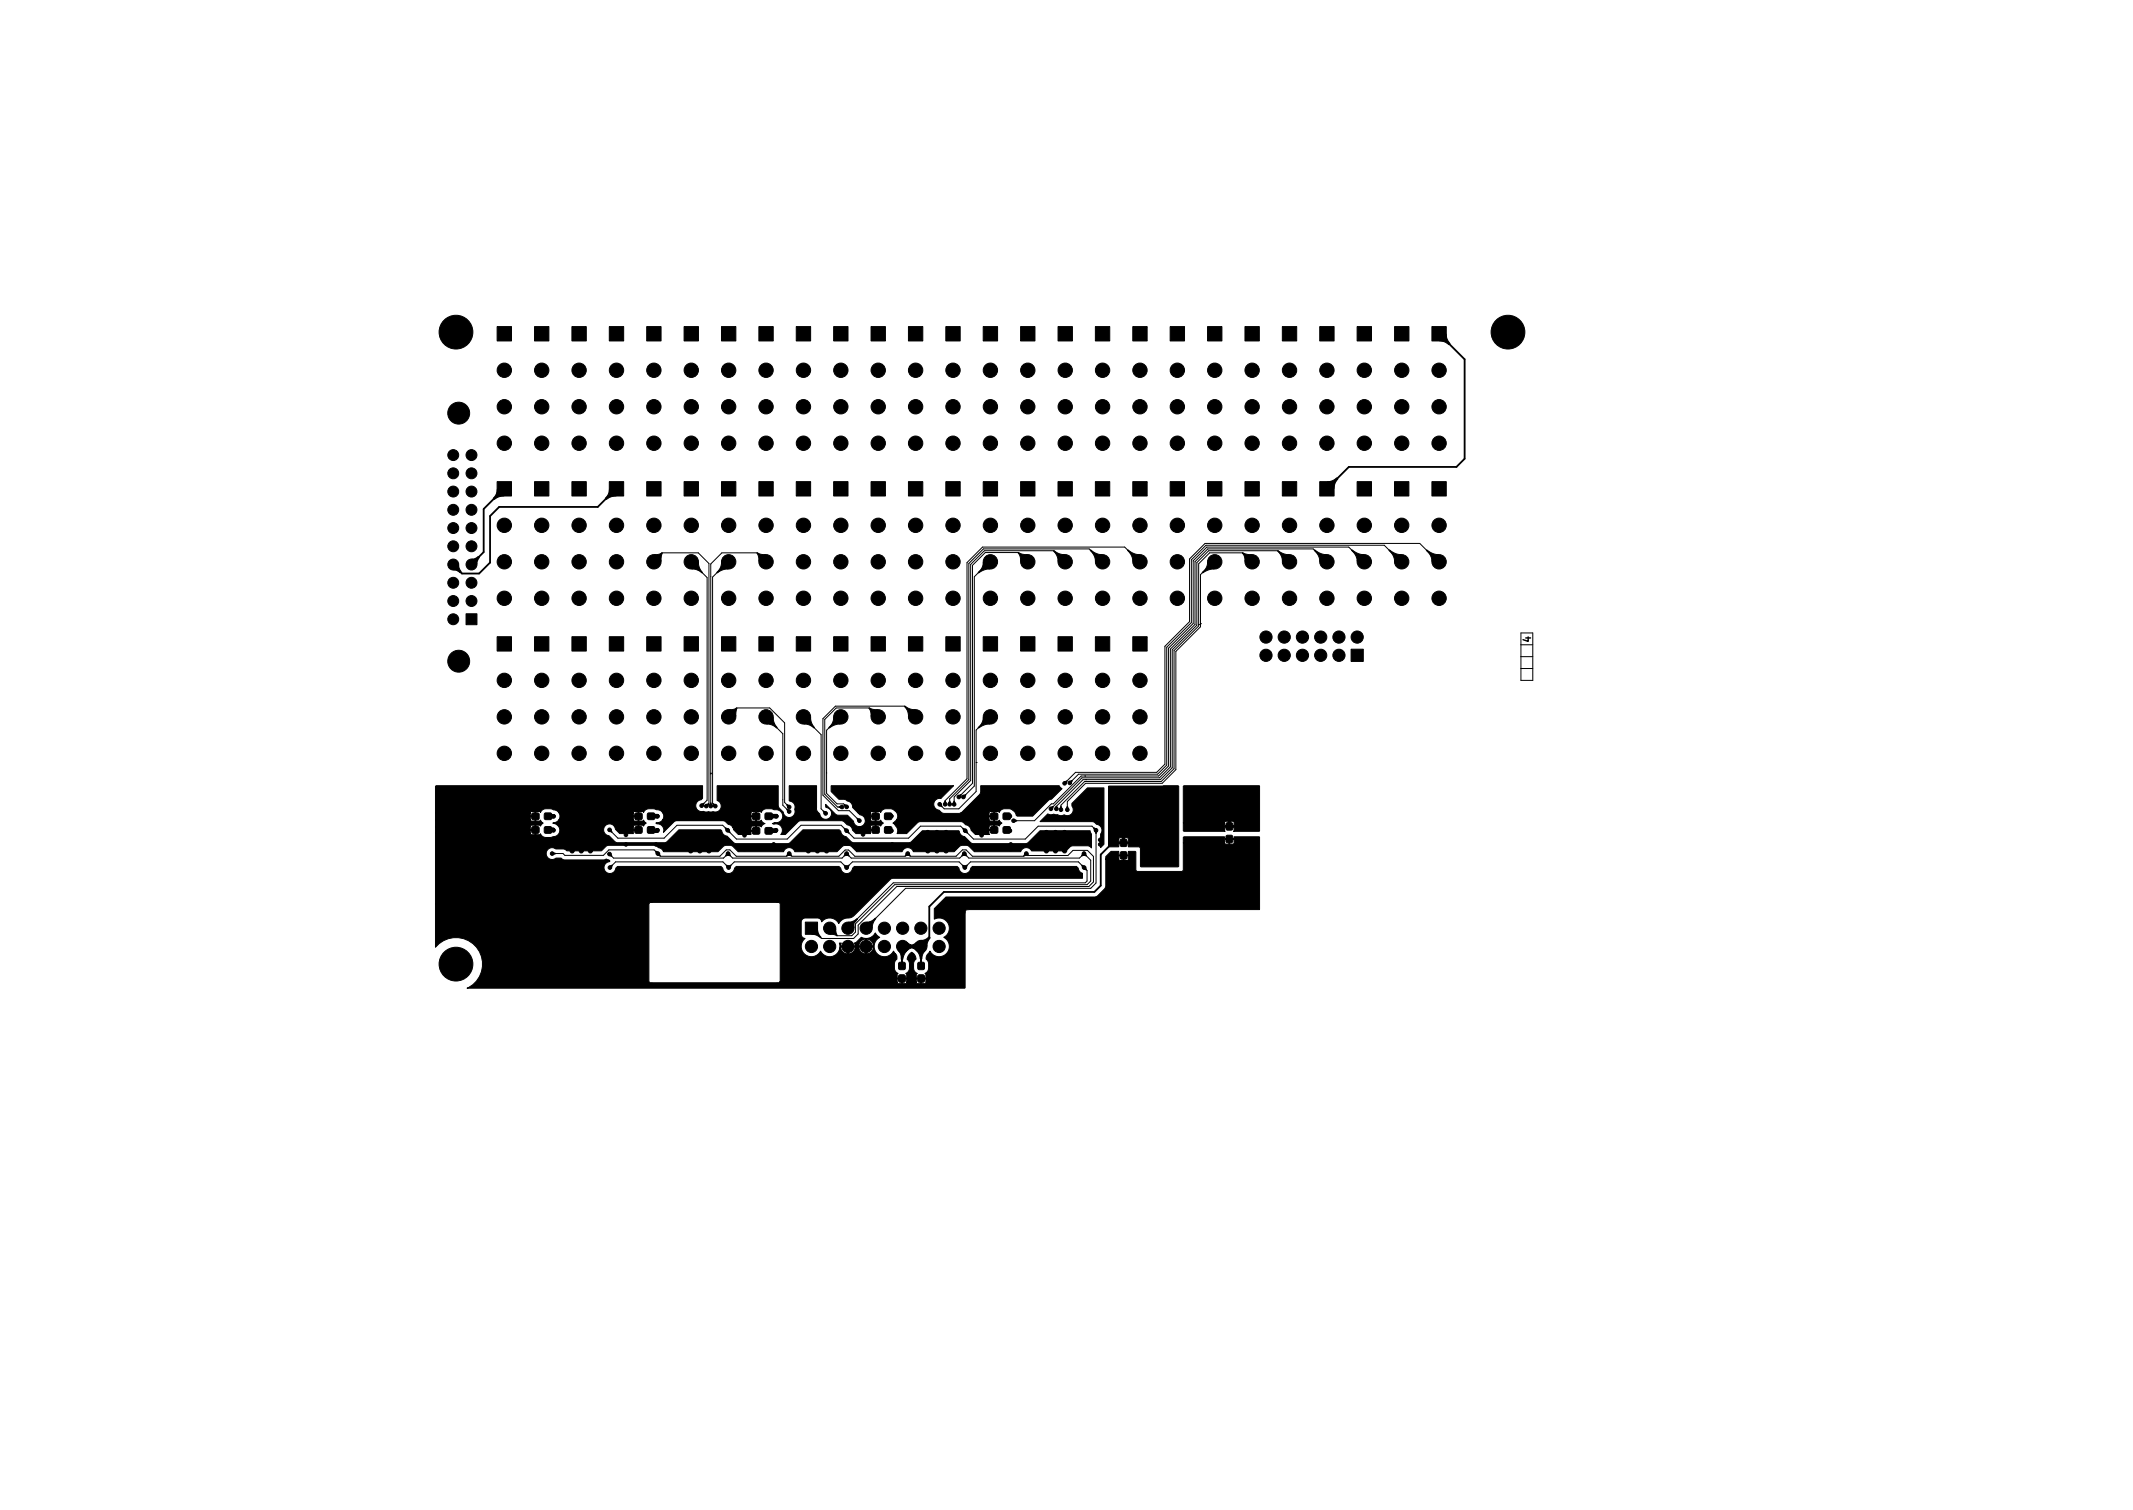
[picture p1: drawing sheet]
<svg xmlns="http://www.w3.org/2000/svg" width="297mm" height="210mm" viewBox="0 0 297 210" stroke-linecap="round" stroke-linejoin="round" font-family="sans-serif">
<defs><g id="words">
<text font-size="1.4" x="213.2" y="89.4" transform="rotate(-90 213.2 89.4)">4</text>
</g></defs>
<g fill="#000" stroke="#000" stroke-width=".14">
<path d="M69.2 45.5h2v2h-2zM74.4 45.5h2v2h-2zM79.6 45.5h2v2h-2zM84.9 45.5h2v2h-2zM90.1 45.5h2v2h-2zM95.3 45.5h2v2h-2zM100.5 45.5h2v2h-2zM105.7 45.5h2v2h-2zM110.9 45.5h2v2h-2zM116.1 45.5h2v2h-2zM121.3 45.5h2v2h-2zM126.5 45.5h2v2h-2z"/>
<path d="M131.7 45.5h2v2h-2zM136.9 45.5h2v2h-2zM142.1 45.5h2v2h-2zM147.3 45.5h2v2h-2zM152.5 45.5h2v2h-2zM157.8 45.5h1.9v2h-1.9zM163 45.5h2v2h-2zM168.2 45.5h2v2h-2zM173.4 45.5h2v2h-2zM178.6 45.5h2v2h-2zM183.8 45.5h2v2h-2zM189 45.5h2v2h-2z"/>
<path d="M194.2 45.5h2v2h-2zM199.4 45.5h2v2h-2zM200.1 46.2h.1l1.1 .3 .2 .7 .4 .7-.1 .1-.6-.4-.8-.2zM62.9 78.5l.1-.1 .8 .2 .4 1-.2 .1-.3-.2-.6-.2zM65.7 77.9l.5-.2 .4-.2 .1 .1-.3 1-.9 .2-.1-.1zM69.2 67.1h2v2h-2zM69.3 68.1l1.2-.3-.3 1.2-.7 .2-.7 .3-.1-.1 .4-.5zM74.4 67.1h2v2h-2zM79.6 67.1h2v2h-2zM84.9 67.1h2v2h-2zM84.9 68.1l1.2-.3h.1l-.3 1.2-.7 .2-.8 .3-.1-.1 .4-.5zM90.1 67.1h2v2h-2z"/>
<path d="M91.1 77.3l1.1-.3-.2 1.2-1.2 .3zM95.3 67.1h2v2h-2zM96 78v-.1l1.2 .3 .2 .9 .4 .7-.6-.4-.9-.3zM100.5 67.1h2v2h-2zM100.6 78.2l1.1-.3 .1 .1-.3 1.1-1 .3-.7 .4 .5-.7zM105.4 77l1.3 .3 .3 1.2h-.1l-1.1-.3zM105.7 67.1h2v2h-2zM110.9 67.1h2v2h-2zM116.1 67.1h2v2h-2zM121.3 67.1h2v2h-2zM126.5 67.1h2v2h-2zM131.7 67.1h2v2h-2z"/>
<path d="M136.9 67.1h2v2h-2zM137 78.2l1.1-.3 .1 .1-.3 1.1-.9 .3-.8 .4 .5-.7zM141.8 76.9l1.3 .4 .3 1.2-1.2-.3-.2-.8zM142.1 67.1h2v2h-2zM146.7 76.7l.7 .4 .9 .2 .3 1.2-1.2-.3-.2-.9zM147.3 67.1h2v2h-2zM151.8 76.6l.8 .4 .9 .3 .3 1.2-1.2-.3-.3-.9zM152.5 67.1h2v2h-2zM157 76.6l.8 .4 1 .3 .3 1.2h-.1l-1.2-.3-.3-.9zM157.8 67.1h1.9v2h-1.9zM163 67.1h2v2h-2zM168.2 67.1h2v2h-2z"/>
<path d="M168.3 78.2l1.1-.3 .1 .1-.3 1.1-1 .3-.8 .4 .5-.7zM173 77l1.4 .3 .3 1.2h-.1l-1.1-.3-.2-.8zM173.4 67.1h2v2h-2zM177.9 76.7l.7 .4 1 .2 .3 1.2h-.1l-1.1-.3-.3-.9zM178.6 67.1h2v2h-2zM183 76.6l.8 .4 1 .3 .3 1.2h-.1l-1.1-.3-.3-.9zM183.8 67.1h2v2h-2zM184.8 67.2l.8-.3 .5-.3h.2l-.4 .8-.2 .7-1.1 .3-.1-.1zM188.2 76.6l.8 .4 1 .3 .3 1.2h-.1l-1.1-.3-.3-.9zM189 67.1h2v2h-2zM193.4 76.6l.8 .4 1 .3 .3 1.2h-.1l-1.1-.3-.3-.9zM194.2 67.1h2v2h-2z"/>
<path d="M198.6 76.6l.8 .4 1 .3 .3 1.2h-.1l-1.1-.3-.3-.9zM199.4 67.1h2v2h-2zM64.9 85.5h1.5v1.5h-1.5zM69.2 88.7h2v2h-2zM74.4 88.7h2v2h-2zM79.6 88.7h2v2h-2zM84.9 88.7h2v2h-2zM90.1 88.7h2v2h-2zM95.3 88.7h2v2h-2zM100.5 88.7h2v2h-2zM101.5 98.9l1.1-.3-.2 1.2-1.2 .3v-.1zM105.7 88.7h2v2h-2z"/>
<path d="M106.4 99.6l.1-.1 1.1 .3 .2 .9 .4 .7-.6-.4-.9-.3zM110.9 88.7h2v2h-2zM111.6 99.6l.1-.1 1.1 .3 .2 .9 .4 .7-.6-.4-.9-.3zM116.1 88.7h2v2h-2zM116.2 99.8l1.1-.3 .1 .1-.3 1.1-1 .3-.7 .4 .5-.7zM121 98.6l1.3 .3 .3 1.1-.1 .1-1.1-.3zM121.3 88.7h2v2h-2zM126 98.3l.6 .4 .9 .2 .3 1.1-.1 .1-1.1-.3-.3-.9zM126.5 88.7h2v2h-2zM131.7 88.7h2v2h-2zM136.9 88.7h2v2h-2zM137 99.8l1.1-.3 .1 .1-.3 1.1-.9 .3-.8 .4 .5-.7z"/>
<path d="M142.1 88.7h2v2h-2zM147.3 88.7h2v2h-2zM152.5 88.7h2v2h-2zM157.8 88.7h1.9v2h-1.9zM188.1 90.4h1.8v1.7h-1.8zM74.1 115.2l.9-.1 .1 .2-.1 .7h-.1h-.8l-.1-.2zM74.1 113.3l.9-.1 .1 .2-.1 .6-.1 .1h-.8l-.1-.2zM75.9 115.2l.9-.1v.2v.7h-.2h-.7l-.1-.2zM75.9 113.3l.9-.1v.2v.6l-.2 .1h-.7l-.1-.2zM76.9 118.8l.2-.1 .2 .1v.1l-.2 .1-.2-.1zM84.8 119l.1-.1h.2l.1 .3h-.3zM84.8 115.6l.1-.1 .2 .1 .1 .2h-.3z"/>
<path d="M88.5 115.2l.9-.1v.2v.7h-.2h-.7l-.1-.2zM88.5 113.3l.9-.1v.2v.6l-.2 .1h-.7l-.1-.2zM90.2 115.2l.9-.1 .1 .2-.1 .7h-.1h-.8l-.1-.2zM90.2 113.3l.9-.1 .1 .2-.1 .6-.1 .1h-.8l-.1-.2zM91.3 118.6h.3l.1 .2-.1 .1-.2-.1zM91.7 118.8l.2 .1v.3l-.3-.1v-.2zM60.6 109.5l.1-.1h37.1v1.8l-.2 .2a.83 .83 0 0 0-.7 1 .83 .83 0 0 0 1.1 .6l.3 .1 1-.1a.82 .82 0 0 0 1.1-.5 .82 .82 0 0 0-.5-1v-2.1h8.5v2.8l.2 .4 .5 .5a.85 .85 0 0 0 1.1 .7 .85 .85 0 0 0 .5-1.2 .93 .93 0 0 0-.8-1.1v-2.1h3.8v3.3l.5 .6a.83 .83 0 0 0 .8 .8 .83 .83 0 0 0 .8-.8 .83 .83 0 0 0-.7-.9l-.1-.4 1.4 1.4 .4 .1h1.2l.9 .9a.82 .82 0 0 0 .9 .7h1.4l.1 .4h.6l-.1-.6h-.5l-.1 .2h-1.4a.81 .81 0 0 0 .7-1h.7l.1 .2h.5l.1-.6h-.6l-.1 .4h-.7a.82 .82 0 0 0-.7-.6l-.3-.3h1.7l.1 .4h.6v-.6h-.5l-.2 .2h-1.7l-.7-.7a.95 .95 0 0 0-.9-1l-.3-.2h-.8l-1.1-1.1v-.8h17.1l-1.7 1.8a.82 .82 0 0 0-1.1 .7 .82 .82 0 0 0 .8 .9l.6 .5 6.3-.1 .1 .4h.6l-.1-.6h-.5l-.1 .2h-3.9l2.7-2.6 .1-.4v-.8h10.9l.4 .4-1.5 1.5-.4 .2-2.2 2.1h-2.1l-.2-.1a1.21 1.21 0 0 0-1-.9l-.9 .1-.4 .4-.2-.1h-.5v1.3h.5l.2-.1 .3 .4-.3 .4-.2-.1h-.4l-.1 .7h-.7l-.1 .4 .1 .2h-2l-.6-.6-.2-.5h2.7l.1 .4h.6l-.1-.6h-.5l-.1 .2h-2.7l-.5-.2-.4-.4-.3-.1h-5.7l-.4 .2-1.4 1.5h-1.4a1.24 1.24 0 0 0-.6-1.5l.6-.5h12.8l.2 .2h.5v-.6h-.6l-.1 .4h-12.8l.1-.1a1.07 1.07 0 0 0-1-1.4l-.9 .1-.5 .4-.1-.1h-.5v1.3h.5l.1-.1 .4 .4-.4 .4-.1-.1h-.5v.7h-.7l-.1 .5h-2l-.5-.5a.82 .82 0 0 0-.7-.7l-.5-.5-.4-.1h-5.7l-.3 .2-1.7 1.7h-.7l.1-.1a.89 .89 0 0 0 0-1 .89 .89 0 0 0-1-.3l-.2-.1 .2-.1a.95 .95 0 0 0 1-.4 .95 .95 0 0 0 0-1.2 1.09 1.09 0 0 0-1-.3l-.3-.1h-.9l-.4 .2-.2 .3-.1-.1h-.5v1.3h.5l.1-.1 .2 .3 .3 .2-.3 .2-.2 .3-.1-.2h-.5v.8h-.8v.4h-1.8l-.6-.7-.1-.3h2.5v.4h.6v-.6h-.5l-.1 .2h-2.5l-.2-.2-.5-.2-.4-.4-.4-.1h-6.4l-.4 .2-1.4 1.4a.97 .97 0 0 0-1-1.2l-.1-.1h.1a1.01 1.01 0 0 0 .9-.5h12.3l.1 .2h.5v-.6h-.6v.4h-12.3l.1-.4-.1-.5h12.3v.4h.6v-.6h-.5l-.1 .2h-12.3a.93 .93 0 0 0-.9-.5l-.3-.1h-.9l-.4 .2-.2 .3-.1-.1h-.5v1.3h.5l.1-.1 .4 .4-.4 .4-.1-.1h-.5v.7h-.8v.5h-1.9l-.6-.6-.1-.4h2.6v.4h.7l-.1-.6h-.5l-.1 .2h-2.6a.82 .82 0 0 0-1.4 0 .82 .82 0 0 0 .6 1.3l.8 .8 .3 .1h6.6l.4-.1 1.6-1.7h5.9l.1 .2a.82 .82 0 0 0 .8 .7l.8 .9 .3 .2h7.2l.5-.2 1.7-1.8h5.1l.2 .3a.82 .82 0 0 0 .7 .7l.8 .7 .3 .1h7.6l.5-.1 1.5-1.5h5h.1a.82 .82 0 0 0 .7 .8l.8 .8 .3 .2h7.4l.4-.2 1.6-1.6h7l.2 .4v2l-.4-.3h-2.2l-.3 .1-.6 .6h-4.8a.82 .82 0 0 0-.8-.5 .82 .82 0 0 0-.8 .6h-6.4l-.8-.8-.4-.1-.8 .1-.8 .8h-5.7l-.1-.1a.82 .82 0 0 0-.8-.5 .82 .82 0 0 0-.7 .6h-6.3l-.8-.8-.3-.1-.9 .1-.7 .8h-5.9l-.1-.1a.82 .82 0 0 0-.8-.5 .82 .82 0 0 0-.7 .6h-6.3l-.8-.8-.4-.1-.8 .1-.8 .8h-7.6l-.3-.4-1-.5h-6.4l-.4 .2-.5 .6h-4.9l-.4-.3h-1.1l-.1-.1a.83 .83 0 0 0-1.2 .8 .83 .83 0 0 0 1.3 .6h.7l.6 .2h5.4a.6 .6 0 0 1 .8 .2 1.13 1.13 0 0 0-.8 .8 .83 .83 0 0 0 .8 .9 .83 .83 0 0 0 .9-.7l.2-.3h14.4l.2 .3a.83 .83 0 0 0 .9 .7 .83 .83 0 0 0 .8-.7l.2-.3h14.3l.3 .3a.83 .83 0 0 0 .8 .7 .83 .83 0 0 0 .8-.7l.3-.3h14.3l.2 .3a.83 .83 0 0 0 .9 .7 .83 .83 0 0 0 .8-.7l.2-.3h14.5l.3 .3 .1 .4 .4 .3v.7h-26.4l-.4 .2-5 5.1-.5 .2-.7 .1a1.41 1.41 0 0 0-.9 .7 1.42 1.42 0 0 0-2.4-.2 .57 .57 0 0 0-.6-.6h-1.7l-.4 .2-.1 .4v1.7a.57 .57 0 0 0 .5 .6 1.43 1.43 0 0 0 0 2.2 1.43 1.43 0 0 0 2.2-.5 1.42 1.42 0 0 0 1.5 .8 1.42 1.42 0 0 0 1.1-1.2h.2l.3 .5 .5 .3h.1v-.9h.1v.9h.2l.5-.3 .3-.5h.5l.3 .5 .5 .3h.2v-.9h.1v.9h.1l.4-.1 .3-.3 .1-.5h-2v.1h-.5v-.1h-2v.1h-.2v-.7h.3l-.1 .4h2v-.1h.5v.1h1v-.9h.1v.9h.9v-.1a1.06 1.06 0 0 0-1-.8 1.06 1.06 0 0 0-1 .8h-.5l-.1-.3 .3-.2 .6-.6a1.42 1.42 0 0 0 2-.6l.6 .6a1.43 1.43 0 0 0-.3 2.3 1.43 1.43 0 0 0 2.2-.4l.5 .8v.3l-.3 .6v.7l.1 .4 .4 .3-.2 .2 .1 .5 1.3-.1v-.4l-.2-.2 .3-.1 .2-.5v-.8l-.1-.3a.52 .52 0 0 1 .1-.8l.4-.4 .4 .4a.64 .64 0 0 1-.1 .9l-.1 1 .3 .5 .2 .1-.1 .2v.4l1.3 .1v-.5l-.1-.2 .3-.1 .2-.5v-.8l-.1-.3a.64 .64 0 0 1 0-1l.3-.4a1.43 1.43 0 0 0 2.3 .4 1.43 1.43 0 0 0-.4-2.3 1.43 1.43 0 0 0 .6-1.9 1.43 1.43 0 0 0-1.9-.6v-1.5l1.6-1.6 21-.1 1.1-1 .2-.4v-3.8h1.8l.1 .2h.5v-.6h.1l.1 .6h.4l.1-.1v-.5h-1.3v.4h-1.8v-.3l.7-.8h1.1v.5h1.3v-.5h1l.1 .1v2.6l.2 .1h6.2l.2-.1v-3.9h5.7l.1 .2h.5v-.6h.2v.6h.4l.2-.2-.1-.4h-1.2l-.1 .4h-5.7v-.7l.1-.1h5.6l.1 .3h1.2l.1-.3 3.5 .1v10.1h-40.8l-.2 .1v.4l-.1 10.4h-69.3a3.7 3.7 0 0 0 1.4-5.6 3.7 3.7 0 0 0-5.8-.1v-6h29.8v10.7l.1 .2h34.4l.2 .2h.4v-.7h.2v.7h.5l.1-.2h1.3l.1 .2h.5v-.7h.1l.1 .7h.4l.1-.2v-.5h-1.2l-.1 .5h-1.3l-.1-.5h-1.2l-.1 .5h-16.4l.1-.2v-10.7l-.1-.2-17.5-.1-.5 .1-.1 .2h-29.8v-9.9h13.2l.2 .2h.5v-.6h-.6l-.1 .4h-13.2v-.9h13.2l.1 .4h.6v-.6h-.5l-.2 .2h-13.2v-1h13.2l.2 .2h.5v-.6h-.6l-.1 .4h-13.2v-.9h13.2l.1 .4h.6v-.6h.1v1.3h.5l.2-.1 .3 .4-.3 .4-.2-.1h-.5v1.3h.5l.2-.1 .2 .3 .4 .2h1a.97 .97 0 0 0 1.1-1 .97 .97 0 0 0-1-1l.6-.2 .2-.3h10.4l.2 .2h.5v-.6h-.7v.4h-10.4l.2-.4-.2-.5h10.4v.4h.7v-.6h-.5l-.2 .2h-10.4l-.4-.4-.6-.2h-.8l-.4 .1-.3 .4-.2-.1h-1.1l-.2 .2h-13.2zM97.7 112l.3-.2v.1l-.1 .3h-.2v-.1zM98.4 112l.2-.1 .1 .1-.1 .2-.2 .1-.1-.1zM98.9 111.8h.1l.1 .3-.1 .1h-.1l-.1-.1zM99.3 112h.3l.1 .2-.1 .1-.2-.1zM101.1 115.3l.2 .1 .1 .2h-.1h-.2z"/>
<path d="M101.2 118.9l.2-.1v.1v.2l-.3 .1v-.1zM101.3 115.6h.1h.2l.1 .3-.3-.1zM101.4 118.9v-.1l.2 .1 .1 .2h-.3zM104.8 115.3h.9l.1 .2v.6l-.2 .1-.7-.1-.1-.2zM104.8 113.3l.9-.1 .1 .2v.6l-.2 .1h-.7l-.1-.2zM106.6 115.3h.9l.1 .2-.1 .6-.2 .1-.7-.1-.1-.2zM106.6 113.3l.9-.1 .1 .2-.1 .6-.2 .1h-.7l-.1-.2zM109.6 112.1h.3v.2v.1h-.2zM109.6 112.7l.3 .1v.2h-.2zM109.7 118.9l.2-.1v.1v.2l-.3 .1v-.1zM109.9 118.9v-.1l.2 .1 .1 .2h-.3zM114.6 113h.4v.2l-.1 .1h-.1z"/>
<path d="M116.8 112.3l.3-.1 .2 .1v.1l-.2 .1zM117.6 115.4h.3v.2v.1h-.2zM117.6 112.1h.3l.1 .2-.1 .1-.2-.1zM117.7 118.9l.2-.1v.1v.2l-.3 .1v-.1zM117.9 115.7v-.1l.2 .1 .1 .3-.3-.1zM117.9 118.9v-.1l.2 .1 .1 .2h-.3zM119.3 114h.4v.2l-.1 .1h-.1zM121.5 115.2l.9-.1 .1 .2-.1 .7h-.2h-.7l-.1-.2zM121.5 113.3l.9-.1 .1 .2-.1 .6-.2 .1h-.7l-.1-.2zM123.2 115.2l.9-.1 .1 .2v.7h-.2h-.8v-.2zM123.2 113.3l.9-.1 .1 .2v.6l-.2 .1h-.8v-.2zM126.2 118.9l.2-.1 .1 .1-.1 .2-.3 .1v-.1z"/>
<path d="M126.4 118.9v-.1l.2 .1 .2 .2h-.4zM130.8 112l.1-.1 .2 .1 .1 .3-.3-.1zM131.6 111.6h.1l.1 .2-.1 .2h-.1l-.1-.2zM132.2 111.6h.1l.1 .2-.1 .2h-.1l-.1-.2zM132.8 111.6h.1l.1 .2-.1 .2h-.1l-.1-.2zM133.5 110.7l.3-.1 .1 .1-.1 .3h-.2l-.1-.1zM134.1 115.4h.3l.1 .2-.1 .1h-.2zM134.1 118.9l.1-.1 .1 .1v.2l-.3 .1-.1-.1zM134.2 110.7l.2-.1 .1 .1-.1 .3h-.2l-.1-.1zM134.2 118.9l.1-.1 .2 .1 .1 .2h-.3zM134.4 115.7l.1-.1 .1 .1 .2 .3-.4-.1zM138 115.2l.9-.1 .1 .2-.1 .7h-.2h-.7l-.1-.2z"/>
<path d="M138 113.3l.9-.1 .1 .2-.1 .6-.2 .1h-.7l-.1-.2zM139.7 115.2l.9-.1 .1 .2v.7h-.2h-.7l-.1-.2zM139.7 113.3l.9-.1 .1 .2v.6l-.2 .1h-.7l-.1-.2zM141.1 114.2l.2-.1 .3 .2-.3 .1-.2-.1zM142.7 118.9l.2-.1 .1 .1-.1 .2-.3 .1v-.1zM142.9 118.9l.1-.1 .1 .1 .1 .2h-.3zM146.4 112.4l.2-.1h.1l-.1 .3-.2 .1-.1-.1zM147.1 112.3l.2 .1-.1 .2h-.1l-.1-.1zM147.7 112.3h.1l.1 .3-.1 .2h-.1l-.1-.2zM148.3 108.8l.2-.1 .1 .1-.1 .3h-.2l-.1-.1zM148.6 112.3h.1l.1 .3-.1 .2h-.1l-.1-.2zM149 108.8l.2-.1h.1l-.1 .3-.2 .1-.1-.1z"/>
<path d="M150.7 118.9l.2-.1 .1 .1-.1 .2-.2 .1-.1-.1zM150.9 118.9l.1-.1 .2 .1 .1 .2h-.3zM152.3 115.3l.3 .1 .1 .2h-.1h-.2zM152.6 115.6h.1l.1 .2-.1 .2-.2-.2zM144.8 114.4l1.1-1.1 .4 .1h.4h.5a1.29 1.29 0 0 0 1 .1 .83 .83 0 0 0 1.1-.2 .83 .83 0 0 0 0-1.1v-.3l2.1-2.2h2.3v7.9l-.4 .4v-1.9a.82 .82 0 0 0-.6-1.3 .76 .76 0 0 0-.7-.4zM156.1 118.7l.6-.1 .2 .1v.7v.2h-.7l-.2-.1zM156.1 116.9l.6-.1 .2 .1v.7v.2l-.7 .1-.2-.1zM154.4 109.5l9.7-.1v.1v11.1v.1h-5.2l-.1-.1v-2.5l-.1-.2h-1.6v-.4h-1.3v.4h-1.3l-.1-.1v-1h1.4v.4h.5v-.5h.3v.5h.5v-.4l-.1-.2h-1l-.2 .2h-1.4zM170.8 116.4l.6-.1 .2 .1 .1 .7-.1 .2h-.6h-.2zM170.8 114.6l.6-.1 .2 .1 .1 .8-.1 .1-.6 .1-.2-.1zM164.8 109.5l.1-.1h10.5v6.3l-3.6 .1 .1-.2-.1-.4h-1.2l-.1 .4 .1 .2h-5.7l-.1-.1v-1.2h5.7l.1 .4h.5v-.5h.2v.5h.5l.1-.4-.2-.1h-1l-.2 .1h-5.7zM84.9 120.6l.3-.1h.1l-.1 .3h-.2h-.1z"/>
<path d="M101.1 120.5l.3 .1 .1 .2h-.1h-.2zM101.5 120.6l.2-.1h.1l-.1 .3h-.2h-.1zM112.1 128.4h1.7v1.7h-1.7zM112.7 129.1l.1-.1 1 .2 .2 .8 .3 .6-.5-.4-.8-.2zM115.4 129l.9 .2 .3 1.1-1.1-.3-.2-.9zM117.6 120.5l.3 .1v.2v.1l-.2-.1zM117.9 120.6l.3-.1-.1 .3-.2 .1v-.1zM118.1 128.5l.8-.3 .5-.3-.5 .7v.6l-1 .3-.1-.1zM120.6 128.5l.8-.3 .6-.3-.4 .6-.2 .7-1 .3v-.1zM125.2 135.8l.6-.1 .2 .1 .1 .7-.1 .2-.6 .1-.2-.1zM125.2 134h.6l.2 .1 .1 .7-.1 .2h-.6l-.2-.1zM125.6 131.5h.2l.4 .8-.3 .7-.2 .5-.1 .1-.2-.7-.2-.6z"/>
<path d="M125.4 131.7l.9-.5 .6 .4 .5 .1v.1l-.6 .2-.5 .3-.9-.5zM127.9 135.8l.6-.1 .2 .1v.7v.2l-.7 .1-.2-.1zM127.9 134h.6l.2 .1v.7v.2h-.7l-.2-.1zM126.6 131.7l.5-.1 .6-.4 .8 .5v.1l-.8 .5-.6-.3-.5-.1zM128.2 131.5h.1l.5 .8-.3 .6-.2 .7-.1-.1-.2-.5-.3-.7zM128.2 131l.7-.2 .4-.3h.2l-.5 1.3-.9 .2h-.1zM134 120.5l.3 .1 .1 .2h-.1h-.2zM134.4 120.6l.2-.1h.1l-.1 .3h-.2h-.1zM150.6 120.5l.4 .1v.2h-.1h-.2zM150.9 120.8h.1h.2l.1 .3-.3-.1z"/>
<circle cx="63.5" cy="46.2" r="2.35"/>
<circle cx="63.9" cy="57.5" r="1.53"/>
<circle cx="70.2" cy="51.6" r="1"/>
<circle cx="70.2" cy="56.6" r="1"/>
<circle cx="75.4" cy="51.6" r="1"/>
<circle cx="75.4" cy="56.6" r="1"/>
<circle cx="80.6" cy="51.6" r="1"/>
<circle cx="80.6" cy="56.6" r="1"/>
<circle cx="85.9" cy="51.6" r="1"/>
<circle cx="85.9" cy="56.6" r="1"/>
<circle cx="91.1" cy="56.6" r="1"/>
<circle cx="91.1" cy="51.6" r="1"/>
<circle cx="96.3" cy="56.6" r="1"/>
<circle cx="96.3" cy="51.6" r="1"/>
<circle cx="101.5" cy="51.6" r="1"/>
<circle cx="101.5" cy="56.6" r="1"/>
<circle cx="106.7" cy="51.6" r="1"/>
<circle cx="106.7" cy="56.6" r="1"/>
<circle cx="111.9" cy="56.6" r="1"/>
<circle cx="111.9" cy="51.6" r="1"/>
<circle cx="117.1" cy="51.6" r="1"/>
<circle cx="117.1" cy="56.6" r="1"/>
<circle cx="122.3" cy="51.6" r="1"/>
<circle cx="122.3" cy="56.6" r="1"/>
<circle cx="127.5" cy="51.6" r="1"/>
<circle cx="127.5" cy="56.6" r="1"/>
<circle cx="132.7" cy="56.6" r="1"/>
<circle cx="132.7" cy="51.6" r="1"/>
<circle cx="137.9" cy="56.6" r="1"/>
<circle cx="137.9" cy="51.6" r="1"/>
<circle cx="143.1" cy="56.6" r="1"/>
<circle cx="143.1" cy="51.6" r="1"/>
<circle cx="148.3" cy="56.6" r="1"/>
<circle cx="148.3" cy="51.6" r="1"/>
<circle cx="153.5" cy="56.6" r="1"/>
<circle cx="153.5" cy="51.6" r="1"/>
<circle cx="158.7" cy="51.6" r="1"/>
<circle cx="158.7" cy="56.6" r="1"/>
<circle cx="164" cy="51.6" r="1"/>
<circle cx="164" cy="56.6" r="1"/>
<circle cx="169.2" cy="56.6" r="1"/>
<circle cx="169.2" cy="51.6" r="1"/>
<circle cx="174.4" cy="56.6" r="1"/>
<circle cx="174.4" cy="51.6" r="1"/>
<circle cx="179.6" cy="56.6" r="1"/>
<circle cx="179.6" cy="51.6" r="1"/>
<circle cx="184.8" cy="51.6" r="1"/>
<circle cx="184.8" cy="56.6" r="1"/>
<circle cx="190" cy="56.6" r="1"/>
<circle cx="190" cy="51.6" r="1"/>
<circle cx="195.2" cy="56.6" r="1"/>
<circle cx="195.2" cy="51.6" r="1"/>
<circle cx="200.4" cy="56.6" r="1"/>
<circle cx="200.4" cy="51.6" r="1"/>
<circle cx="210" cy="46.2" r="2.35"/>
<circle cx="63.1" cy="63.4" r=".76"/>
<circle cx="63.1" cy="78.6" r=".76"/>
<circle cx="63.1" cy="73.5" r=".76"/>
<circle cx="63.1" cy="68.4" r=".76"/>
<circle cx="63.1" cy="71" r=".76"/>
<circle cx="63.1" cy="65.9" r=".76"/>
<circle cx="63.1" cy="76.1" r=".76"/>
<circle cx="65.7" cy="71" r=".76"/>
<circle cx="65.7" cy="78.6" r=".76"/>
<circle cx="65.7" cy="65.9" r=".76"/>
<circle cx="65.7" cy="68.4" r=".76"/>
<circle cx="65.7" cy="76.1" r=".76"/>
<circle cx="65.7" cy="63.4" r=".76"/>
<circle cx="65.7" cy="73.5" r=".76"/>
<circle cx="70.2" cy="78.2" r="1"/>
<circle cx="70.2" cy="73.1" r="1"/>
<circle cx="70.2" cy="61.7" r="1"/>
<circle cx="75.4" cy="78.2" r="1"/>
<circle cx="75.4" cy="73.1" r="1"/>
<circle cx="75.4" cy="61.7" r="1"/>
<circle cx="80.6" cy="78.2" r="1"/>
<circle cx="80.6" cy="73.1" r="1"/>
<circle cx="80.6" cy="61.7" r="1"/>
<circle cx="85.9" cy="78.2" r="1"/>
<circle cx="85.9" cy="73.1" r="1"/>
<circle cx="85.9" cy="61.7" r="1"/>
<circle cx="91.1" cy="78.2" r="1"/>
<circle cx="91.1" cy="73.1" r="1"/>
<circle cx="91.1" cy="61.7" r="1"/>
<circle cx="96.3" cy="78.2" r="1"/>
<circle cx="96.3" cy="61.7" r="1"/>
<circle cx="96.3" cy="73.1" r="1"/>
<circle cx="101.5" cy="73.1" r="1"/>
<circle cx="101.5" cy="61.7" r="1"/>
<circle cx="101.5" cy="78.2" r="1"/>
<circle cx="106.7" cy="73.1" r="1"/>
<circle cx="106.7" cy="78.2" r="1"/>
<circle cx="106.7" cy="61.7" r="1"/>
<circle cx="111.9" cy="61.7" r="1"/>
<circle cx="111.9" cy="78.2" r="1"/>
<circle cx="111.9" cy="73.1" r="1"/>
<circle cx="117.1" cy="61.7" r="1"/>
<circle cx="117.1" cy="73.1" r="1"/>
<circle cx="117.1" cy="78.2" r="1"/>
<circle cx="122.3" cy="78.2" r="1"/>
<circle cx="122.3" cy="61.7" r="1"/>
<circle cx="122.3" cy="73.1" r="1"/>
<circle cx="127.5" cy="73.1" r="1"/>
<circle cx="127.5" cy="78.2" r="1"/>
<circle cx="127.5" cy="61.7" r="1"/>
<circle cx="132.7" cy="78.2" r="1"/>
<circle cx="132.7" cy="73.1" r="1"/>
<circle cx="132.7" cy="61.7" r="1"/>
<circle cx="137.9" cy="78.2" r="1"/>
<circle cx="137.9" cy="73.1" r="1"/>
<circle cx="137.9" cy="61.7" r="1"/>
<circle cx="143.1" cy="78.2" r="1"/>
<circle cx="143.1" cy="73.1" r="1"/>
<circle cx="143.1" cy="61.7" r="1"/>
<circle cx="148.3" cy="78.2" r="1"/>
<circle cx="148.3" cy="73.1" r="1"/>
<circle cx="148.3" cy="61.7" r="1"/>
<circle cx="153.5" cy="78.2" r="1"/>
<circle cx="153.5" cy="73.1" r="1"/>
<circle cx="153.5" cy="61.7" r="1"/>
<circle cx="158.7" cy="73.1" r="1"/>
<circle cx="158.7" cy="78.2" r="1"/>
<circle cx="158.7" cy="61.7" r="1"/>
<circle cx="164" cy="78.2" r="1"/>
<circle cx="164" cy="73.1" r="1"/>
<circle cx="164" cy="61.7" r="1"/>
<circle cx="169.2" cy="73.1" r="1"/>
<circle cx="169.2" cy="78.2" r="1"/>
<circle cx="169.2" cy="61.7" r="1"/>
<circle cx="174.4" cy="61.7" r="1"/>
<circle cx="174.4" cy="73.1" r="1"/>
<circle cx="174.4" cy="78.2" r="1"/>
<circle cx="179.6" cy="78.2" r="1"/>
<circle cx="179.6" cy="61.7" r="1"/>
<circle cx="179.6" cy="73.1" r="1"/>
<circle cx="184.8" cy="73.1" r="1"/>
<circle cx="184.8" cy="61.7" r="1"/>
<circle cx="184.8" cy="78.2" r="1"/>
<circle cx="190" cy="78.2" r="1"/>
<circle cx="190" cy="73.1" r="1"/>
<circle cx="190" cy="61.7" r="1"/>
<circle cx="195.2" cy="73.1" r="1"/>
<circle cx="195.2" cy="78.2" r="1"/>
<circle cx="195.2" cy="61.7" r="1"/>
<circle cx="200.4" cy="73.1" r="1"/>
<circle cx="200.4" cy="61.7" r="1"/>
<circle cx="200.4" cy="78.2" r="1"/>
<circle cx="63.1" cy="86.2" r=".76"/>
<circle cx="63.1" cy="83.7" r=".76"/>
<circle cx="63.1" cy="81.1" r=".76"/>
<circle cx="63.9" cy="92.1" r="1.53"/>
<circle cx="65.7" cy="83.7" r=".76"/>
<circle cx="65.7" cy="81.1" r=".76"/>
<circle cx="70.2" cy="99.8" r="1"/>
<circle cx="70.2" cy="94.7" r="1"/>
<circle cx="70.2" cy="83.3" r="1"/>
<circle cx="75.4" cy="99.8" r="1"/>
<circle cx="75.4" cy="83.3" r="1"/>
<circle cx="75.4" cy="94.7" r="1"/>
<circle cx="80.6" cy="99.8" r="1"/>
<circle cx="80.6" cy="83.3" r="1"/>
<circle cx="80.6" cy="94.7" r="1"/>
<circle cx="85.9" cy="99.8" r="1"/>
<circle cx="85.9" cy="83.3" r="1"/>
<circle cx="85.9" cy="94.7" r="1"/>
<circle cx="91.1" cy="94.7" r="1"/>
<circle cx="91.1" cy="83.3" r="1"/>
<circle cx="91.1" cy="99.8" r="1"/>
<circle cx="96.3" cy="99.8" r="1"/>
<circle cx="96.3" cy="83.3" r="1"/>
<circle cx="96.3" cy="94.7" r="1"/>
<circle cx="101.5" cy="83.3" r="1"/>
<circle cx="101.5" cy="99.8" r="1"/>
<circle cx="101.5" cy="94.7" r="1"/>
<circle cx="106.7" cy="94.7" r="1"/>
<circle cx="106.7" cy="83.3" r="1"/>
<circle cx="106.7" cy="99.8" r="1"/>
<circle cx="111.9" cy="83.3" r="1"/>
<circle cx="111.9" cy="99.8" r="1"/>
<circle cx="111.9" cy="94.7" r="1"/>
<circle cx="117.1" cy="94.7" r="1"/>
<circle cx="117.1" cy="83.3" r="1"/>
<circle cx="117.1" cy="99.8" r="1"/>
<circle cx="122.3" cy="83.3" r="1"/>
<circle cx="122.3" cy="99.8" r="1"/>
<circle cx="122.3" cy="94.7" r="1"/>
<circle cx="127.5" cy="99.8" r="1"/>
<circle cx="127.5" cy="83.3" r="1"/>
<circle cx="127.5" cy="94.7" r="1"/>
<circle cx="132.7" cy="99.8" r="1"/>
<circle cx="132.7" cy="83.3" r="1"/>
<circle cx="132.7" cy="94.7" r="1"/>
<circle cx="137.9" cy="99.8" r="1"/>
<circle cx="137.9" cy="94.7" r="1"/>
<circle cx="137.9" cy="83.3" r="1"/>
<circle cx="143.1" cy="99.8" r="1"/>
<circle cx="143.1" cy="83.3" r="1"/>
<circle cx="143.1" cy="94.7" r="1"/>
<circle cx="148.3" cy="94.7" r="1"/>
<circle cx="148.3" cy="99.8" r="1"/>
<circle cx="148.3" cy="83.3" r="1"/>
<circle cx="153.5" cy="83.3" r="1"/>
<circle cx="153.5" cy="94.7" r="1"/>
<circle cx="153.5" cy="99.8" r="1"/>
<circle cx="158.7" cy="94.7" r="1"/>
<circle cx="158.7" cy="83.3" r="1"/>
<circle cx="158.7" cy="99.8" r="1"/>
<circle cx="164" cy="83.3" r="1"/>
<circle cx="169.2" cy="83.3" r="1"/>
<circle cx="174.4" cy="83.3" r="1"/>
<circle cx="176.3" cy="88.7" r=".85"/>
<circle cx="176.3" cy="91.2" r=".85"/>
<circle cx="178.8" cy="88.7" r=".85"/>
<circle cx="178.8" cy="91.2" r=".85"/>
<circle cx="179.6" cy="83.3" r="1"/>
<circle cx="181.4" cy="88.7" r=".85"/>
<circle cx="181.4" cy="91.2" r=".85"/>
<circle cx="183.9" cy="88.7" r=".85"/>
<circle cx="183.9" cy="91.2" r=".85"/>
<circle cx="184.8" cy="83.3" r="1"/>
<circle cx="186.5" cy="88.7" r=".85"/>
<circle cx="186.5" cy="91.2" r=".85"/>
<circle cx="189" cy="88.7" r=".85"/>
<circle cx="190" cy="83.3" r="1"/>
<circle cx="195.2" cy="83.3" r="1"/>
<circle cx="200.4" cy="83.3" r="1"/>
<circle cx="70.2" cy="104.9" r="1"/>
<circle cx="75.4" cy="104.9" r="1"/>
<circle cx="76.9" cy="118.9" r=".25"/>
<circle cx="77.1" cy="115.6" r=".25"/>
<circle cx="77.1" cy="113.7" r=".25"/>
<circle cx="77.3" cy="117.8" r=".25"/>
<circle cx="79.7" cy="118.5" r=".3"/>
<circle cx="79.7" cy="115.9" r=".3"/>
<circle cx="79.7" cy="117.2" r=".3"/>
<circle cx="80.6" cy="104.9" r="1"/>
<circle cx="80.9" cy="118.5" r=".3"/>
<circle cx="80.9" cy="115.9" r=".3"/>
<circle cx="80.9" cy="117.2" r=".3"/>
<circle cx="82.2" cy="117.2" r=".3"/>
<circle cx="82.2" cy="115.9" r=".3"/>
<circle cx="82.2" cy="118.5" r=".3"/>
<circle cx="84.9" cy="118.9" r=".25"/>
<circle cx="84.9" cy="115.5" r=".25"/>
<circle cx="85.9" cy="104.9" r="1"/>
<circle cx="87.2" cy="116.2" r=".25"/>
<circle cx="87.2" cy="117.6" r=".25"/>
<circle cx="91.1" cy="104.9" r="1"/>
<circle cx="91.4" cy="117.6" r=".25"/>
<circle cx="91.5" cy="113.7" r=".25"/>
<circle cx="91.6" cy="115.6" r=".25"/>
<circle cx="91.6" cy="118.9" r=".25"/>
<circle cx="96.2" cy="118.5" r=".3"/>
<circle cx="96.2" cy="115.9" r=".3"/>
<circle cx="96.2" cy="117.2" r=".3"/>
<circle cx="96.3" cy="104.9" r="1"/>
<circle cx="97.5" cy="117.2" r=".3"/>
<circle cx="97.5" cy="118.5" r=".3"/>
<circle cx="97.5" cy="115.9" r=".3"/>
<circle cx="97.7" cy="112.2" r=".25"/>
<circle cx="98.4" cy="112.2" r=".25"/>
<circle cx="98.7" cy="117.2" r=".3"/>
<circle cx="98.7" cy="118.5" r=".3"/>
<circle cx="98.7" cy="115.9" r=".3"/>
<circle cx="99" cy="112.2" r=".25"/>
<circle cx="99.6" cy="112.2" r=".25"/>
<circle cx="101.3" cy="115.6" r=".25"/>
<circle cx="101.4" cy="118.8" r=".25"/>
<circle cx="101.5" cy="104.9" r="1"/>
<circle cx="103.7" cy="116.3" r=".25"/>
<circle cx="103.7" cy="118.2" r=".25"/>
<circle cx="106.7" cy="104.9" r="1"/>
<circle cx="107.7" cy="117.6" r=".25"/>
<circle cx="108.1" cy="115.6" r=".25"/>
<circle cx="108.1" cy="113.7" r=".25"/>
<circle cx="109.9" cy="118.8" r=".25"/>
<circle cx="109.9" cy="112.4" r=".25"/>
<circle cx="109.9" cy="113" r=".25"/>
<circle cx="111.9" cy="104.9" r="1"/>
<circle cx="112.6" cy="118.5" r=".3"/>
<circle cx="112.6" cy="117.2" r=".3"/>
<circle cx="112.6" cy="115.9" r=".3"/>
<circle cx="113.8" cy="118.5" r=".3"/>
<circle cx="113.8" cy="117.2" r=".3"/>
<circle cx="113.8" cy="115.9" r=".3"/>
<circle cx="115" cy="113.3" r=".25"/>
<circle cx="115.1" cy="117.2" r=".3"/>
<circle cx="115.1" cy="118.5" r=".3"/>
<circle cx="115.1" cy="115.9" r=".3"/>
<circle cx="117.1" cy="104.9" r="1"/>
<circle cx="117.3" cy="112.4" r=".25"/>
<circle cx="117.9" cy="118.8" r=".25"/>
<circle cx="117.9" cy="115.7" r=".25"/>
<circle cx="117.9" cy="112.4" r=".25"/>
<circle cx="119.7" cy="114.3" r=".25"/>
<circle cx="120.2" cy="116.2" r=".25"/>
<circle cx="120.2" cy="118.2" r=".25"/>
<circle cx="122.3" cy="104.9" r="1"/>
<circle cx="124.1" cy="115.7" r=".25"/>
<circle cx="124.1" cy="113.6" r=".25"/>
<circle cx="124.3" cy="118.2" r=".25"/>
<circle cx="124.3" cy="117.6" r=".25"/>
<circle cx="126.4" cy="118.8" r=".25"/>
<circle cx="127.5" cy="104.9" r="1"/>
<circle cx="129.2" cy="117.2" r=".3"/>
<circle cx="129.2" cy="118.5" r=".3"/>
<circle cx="129.2" cy="115.9" r=".3"/>
<circle cx="130.5" cy="118.5" r=".3"/>
<circle cx="130.5" cy="117.2" r=".3"/>
<circle cx="130.5" cy="115.9" r=".3"/>
<circle cx="130.9" cy="112" r=".25"/>
<circle cx="131.6" cy="112" r=".25"/>
<circle cx="131.7" cy="117.2" r=".3"/>
<circle cx="131.7" cy="118.5" r=".3"/>
<circle cx="131.7" cy="115.9" r=".3"/>
<circle cx="132.2" cy="112" r=".25"/>
<circle cx="132.7" cy="104.9" r="1"/>
<circle cx="132.9" cy="112" r=".25"/>
<circle cx="133.5" cy="111" r=".25"/>
<circle cx="134.2" cy="111" r=".25"/>
<circle cx="134.3" cy="118.8" r=".25"/>
<circle cx="134.4" cy="115.7" r=".25"/>
<circle cx="136.7" cy="116.3" r=".25"/>
<circle cx="136.7" cy="118.2" r=".25"/>
<circle cx="137.9" cy="104.9" r="1"/>
<circle cx="140.6" cy="113.6" r=".25"/>
<circle cx="140.6" cy="115.7" r=".25"/>
<circle cx="140.8" cy="117.6" r=".25"/>
<circle cx="140.8" cy="118.2" r=".25"/>
<circle cx="141.1" cy="114.3" r=".25"/>
<circle cx="142.9" cy="118.8" r=".25"/>
<circle cx="143.1" cy="104.9" r="1"/>
<circle cx="145.7" cy="115.9" r=".3"/>
<circle cx="145.7" cy="118.5" r=".3"/>
<circle cx="145.7" cy="117.2" r=".3"/>
<circle cx="146.3" cy="112.6" r=".25"/>
<circle cx="147" cy="117.2" r=".3"/>
<circle cx="147" cy="118.5" r=".3"/>
<circle cx="147" cy="115.9" r=".3"/>
<circle cx="147.1" cy="112.6" r=".25"/>
<circle cx="147.7" cy="112.8" r=".25"/>
<circle cx="148.3" cy="109.1" r=".25"/>
<circle cx="148.3" cy="117.2" r=".3"/>
<circle cx="148.3" cy="115.9" r=".3"/>
<circle cx="148.3" cy="118.5" r=".3"/>
<circle cx="148.3" cy="104.9" r="1"/>
<circle cx="148.6" cy="112.8" r=".25"/>
<circle cx="149" cy="109" r=".25"/>
<circle cx="151" cy="118.8" r=".25"/>
<circle cx="152.6" cy="115.6" r=".25"/>
<circle cx="153.2" cy="117.6" r=".25"/>
<circle cx="153.2" cy="116.9" r=".25"/>
<circle cx="153.5" cy="104.9" r="1"/>
<circle cx="157.1" cy="111.6" r=".3"/>
<circle cx="157.1" cy="112.9" r=".3"/>
<circle cx="158.4" cy="111.6" r=".3"/>
<circle cx="158.4" cy="112.9" r=".3"/>
<circle cx="158.7" cy="104.9" r="1"/>
<circle cx="159.6" cy="111.6" r=".3"/>
<circle cx="159.6" cy="112.9" r=".3"/>
<circle cx="160.9" cy="112.9" r=".3"/>
<circle cx="160.9" cy="111.6" r=".3"/>
<circle cx="162.2" cy="112.9" r=".3"/>
<circle cx="162.2" cy="111.6" r=".3"/>
<circle cx="168.7" cy="112.9" r=".3"/>
<circle cx="168.7" cy="111.6" r=".3"/>
<circle cx="169.9" cy="112.9" r=".3"/>
<circle cx="169.9" cy="111.6" r=".3"/>
<circle cx="171.2" cy="112.9" r=".3"/>
<circle cx="171.2" cy="111.6" r=".3"/>
<circle cx="172.5" cy="111.6" r=".3"/>
<circle cx="172.5" cy="112.9" r=".3"/>
<circle cx="173.7" cy="112.9" r=".3"/>
<circle cx="173.7" cy="111.6" r=".3"/>
<circle cx="63.5" cy="134.2" r="2.35"/>
<circle cx="84.9" cy="120.8" r=".25"/>
<circle cx="101.5" cy="120.8" r=".25"/>
<circle cx="113" cy="131.8" r=".85"/>
<circle cx="115.5" cy="131.8" r=".85"/>
<circle cx="115.5" cy="129.2" r=".85"/>
<circle cx="117.9" cy="120.8" r=".25"/>
<circle cx="118.1" cy="131.8" r=".85"/>
<circle cx="118.1" cy="129.2" r=".85"/>
<circle cx="120.6" cy="129.2" r=".85"/>
<circle cx="120.6" cy="131.8" r=".85"/>
<circle cx="123.2" cy="131.8" r=".85"/>
<circle cx="123.2" cy="129.2" r=".85"/>
<circle cx="125.7" cy="129.2" r=".85"/>
<circle cx="125.7" cy="131.8" r=".85"/>
<circle cx="128.2" cy="129.2" r=".85"/>
<circle cx="128.2" cy="131.8" r=".85"/>
<circle cx="130.8" cy="131.8" r=".85"/>
<circle cx="130.8" cy="129.2" r=".85"/>
<circle cx="134.4" cy="120.8" r=".25"/>
<circle cx="151" cy="120.8" r=".25"/>
<circle cx="155.2" cy="121.2" r=".25"/>
<circle cx="156.5" cy="121.2" r=".25"/>
<circle cx="157.7" cy="121.2" r=".25"/>
</g>
<g fill="none" stroke="#000" stroke-width=".14">
<path d="M91 78.2l1.2-1.2h5l1.5 1.5v33.4l-.3 .3M96.2 78.2l2.3 2.2v31l-.8 .8M101.4 78.2l-2.2 2.2v31.5l.4 .3M106.6 78.2l-1.2-1.2h-4.9l-1.5 1.5v33.7M137.8 78.2l-2.1 2.1v29.2l-1.5 1.5M143 78.2l-1.2-1.3h-4.6l-1.8 1.8v30.4l-1.9 1.9M148.2 78.2l-1.5-1.5h-9.6l-1.9 1.9v30.1l-2.3 2.3v1M153.4 78.2l-1.7-1.8h-14.7l-2.1 2.1v30.1l-2.7 2.6v.8M158.6 78.2l-2-2h-19.8l-2.1 2.1v30.1l-3.1 3.1v.5M169 78.2l-1.8 1.8v7.3l-3.5 3.4v16.5l-1.9 1.9h-10.6l-2.6 2.5v1.2M174.2 78.2l-1.2-1.2h-4.6l-1.5 1.5v8.7l-3.4 3.4v16.4l-1.8 1.8h-10.7l-3.3 3.3v.7M179.4 78.2l-1.5-1.5h-9.6l-1.6 1.6v8.8l-3.5 3.4v16.4l-1.6 1.7h-10.8l-3.7 3.7v.3"/>
<path d="M184.6 78.2l-1.7-1.8h-14.7l-1.8 1.8v8.7l-3.4 3.5v16.4l-1.5 1.5h-10.8l-4.4 4.3M189.8 78.2l-2-2h-19.7l-1.9 1.9v8.7l-3.5 3.4v16.5l-1.4 1.4h-10.7l-3.9 3.8h-.3l-2.3 2.4h-3M195 78.2l-2.2-2.3h-24.9l-2 2.1v8.7l-3.4 3.4v16.4l-1.3 1.3h-11l-1.2 1.2M200.2 78.2l-2.5-2.5h-29.9l-2.1 2.1v8.8l-3.5 3.4v16.4l-1.1 1.1h-11.3l-1.5 1.6M101.4 99.8l1.2-1.2h4.6l2.1 2.1v11l.6 .7M106.6 99.8l2.4 2.4v9.9l.9 .9M111.8 99.8l2.5 2.5v10.3l.7 .7M117 99.8l-1.9 1.9v8.8l1.5 1.4h.9l.4 .5M122.2 99.8l-1.2-1.2h-4.6l-1.5 1.6v10.4l1.7 1.8h.7M127.4 99.8l-1.4-1.5h-9.7l-1.7 1.8v10.6l2.2 2.2h1.5l1.4 1.4M137.8 99.8l-1.9 1.9v8.5l-2.4 2.4h-2l-.6-.6M166.9 86.9h.1"/>
<path d="M167.2 86.8h.1M211.8 91.4h1.7M211.8 88.1h1.7v6.6h-1.7zM211.8 93.1h1.7M76.9 118.9l1.5-.1 .3 .3h5.3l.8-.8h6.3l.9 .9h8.2l.9-.9h.5l.9 .9h7l.4-.4 .4 .4h6.5l.9-.8h.5l.8 .8h7l.4-.4 .4 .4h6.3l.9-.9h.5l.9 .9h7.1l.4-.4 .3 .3h5.5l.7-.7h2l.9 .8v3.6l-.7 .6h-26.7l-5.4 5.4v1.2l-.6 .7h-4.5l-1.4-1.5M84.9 118.9l.5 .6h15.4l.6-.7 .6 .7h15.3l.6-.7 .6 .7h15.1l.7-.7 .6 .7h15.4l.7-.7 .9 1v2.9l-.5 .5h-26.8l-5.5 5.4v1.2l-.5 .5h-2l-1.1-1.1M84.9 115.5l1.1 1.2h6.5l1.8-1.8h6.3l2 1.9h7l2-1.9h5.5l1.8 1.8h7.6l1.7-1.7h5.6l1.8 1.8h7.2l1.8-1.8h7.5l.5 .6v7.4l-.7 .7h-25.8l-5.5 5.5M99 107.7h.1M135.9 106.2h.1M157.1 111.6v1.3M158.4 112.9h1.2M158.4 111.6h1.2"/>
<path d="M160.9 112.9h1.3M160.9 111.6h1.3M168.7 111.6v1.3M169.9 111.6v1.3M171.2 111.6v1.3M172.5 112.9h1.2M172.5 111.6h1.2M84.9 120.8l.8-.8h15l.8 .8 .8-.8h14.8l.8 .8 .8-.8h14.9l.8 .8 .8-.8h15l1.2 1.2v1.5l-.3 .2h-26.7l-6.3 6.3M155.2 121.2h1.3"/>
</g>
<path d="M76.2 115.5l.9 .1M76.3 113.7h.8M90.4 113.6l1.1 .1M91.6 115.6l-1.2 .1M107 113.6l1.1 .1M108.1 115.6l-1.1 .1M123.5 113.6h.6M123.5 115.7h.6M140 113.6h.6M140 115.7h.6" fill="none" stroke="#000" stroke-width=".63"/>
<path d="M189.8 46.4h.1M200.4 46.5l3.6 3.5v13.9l-1.2 1.1h-15l-3 3.1M70.2 68l-2.8 2.9v6l-1.8 1.7M85.8 68l-2.6 2.6h-13.7l-1.3 1.3v6.4l-1.5 1.6h-2.4l-1.2-1.3M156.5 117.4h-1.6l-1.6 1.6v4.3l-.9 .9h-21l-2 2v4.4l-1.2 1.2M128.2 131.8h-2.5l-.1 .1v2.6M128.2 131.8l.1 2.7" fill="none" stroke="#000" stroke-width=".25"/>
<use href="#words"/>
</svg>
